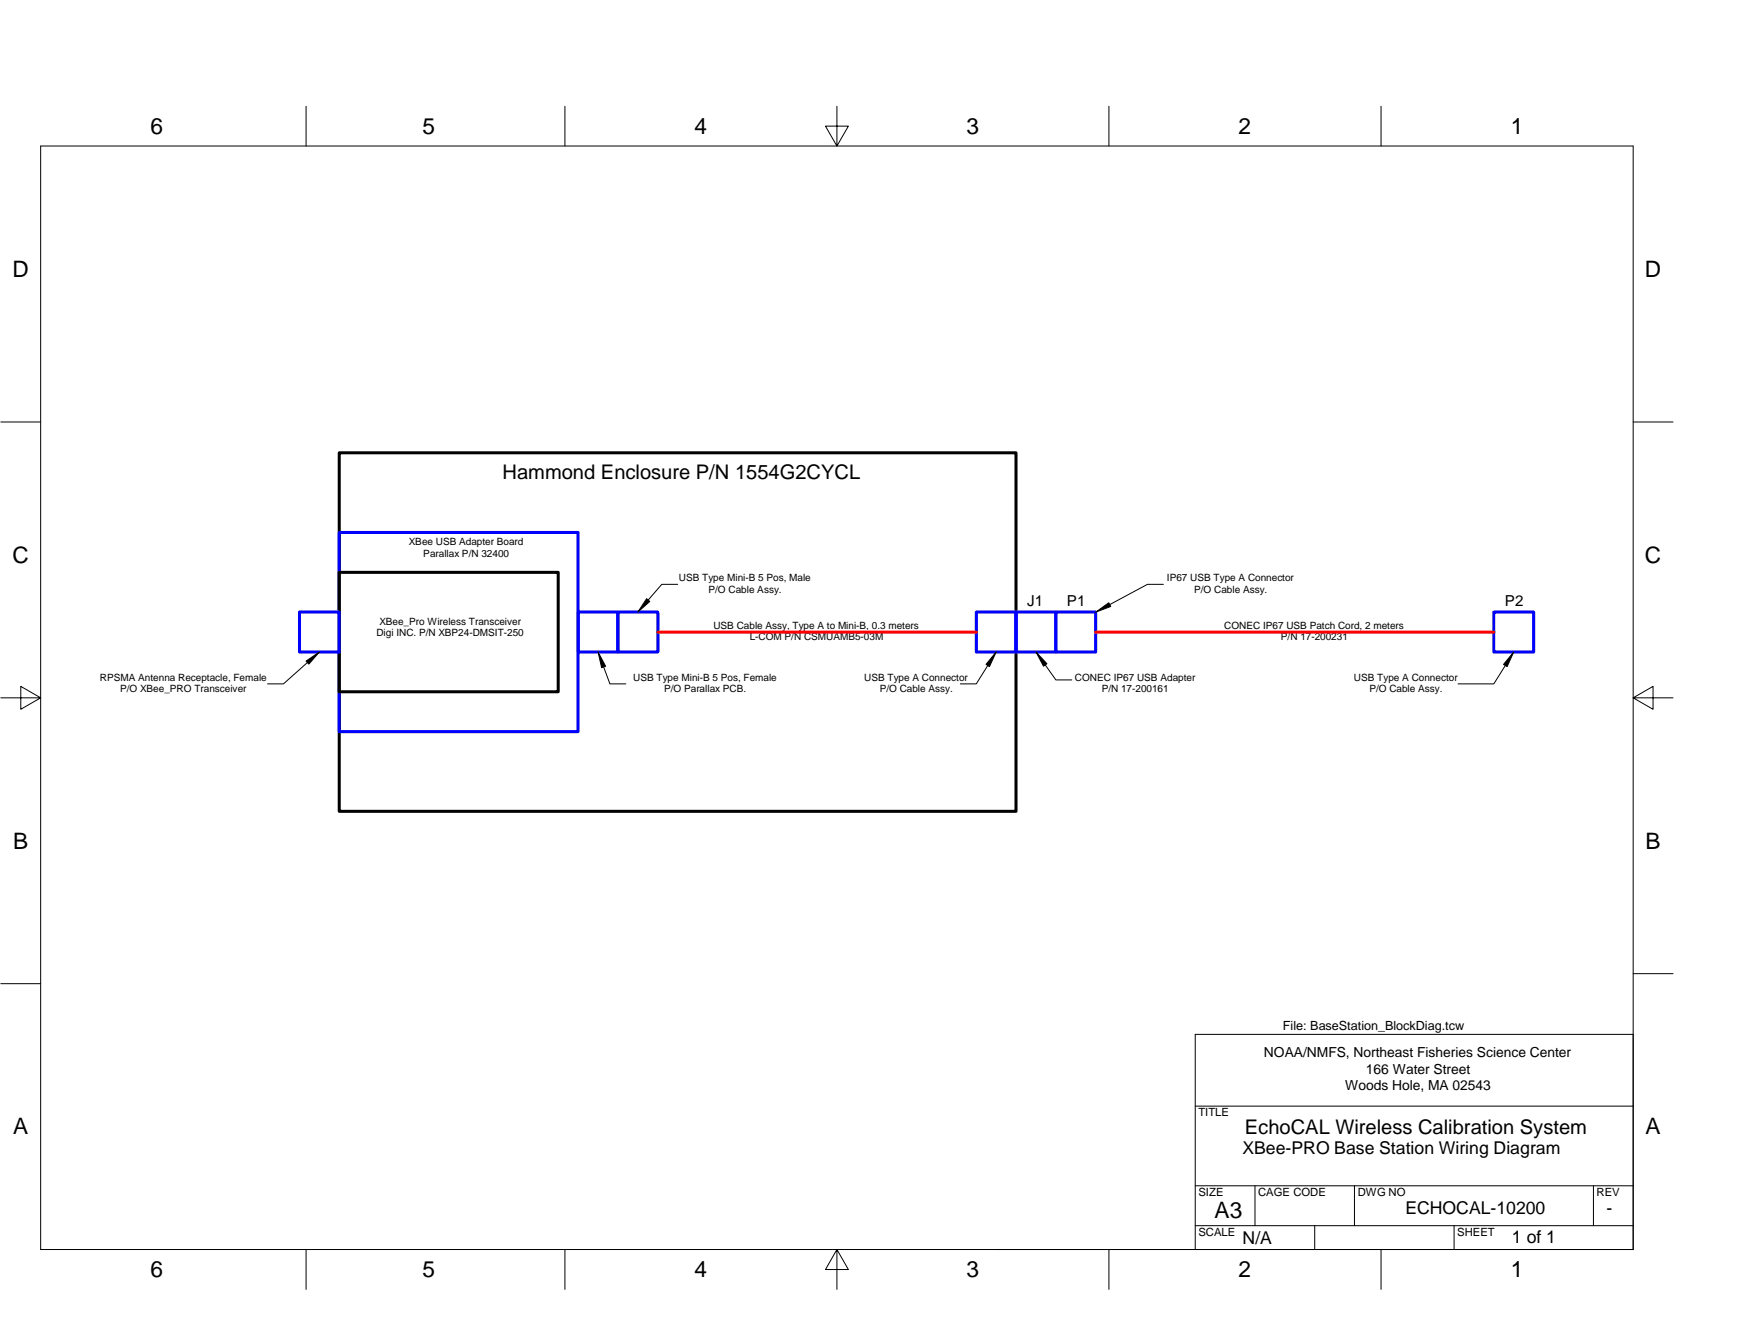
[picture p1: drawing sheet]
<svg xmlns="http://www.w3.org/2000/svg" width="279mm" height="216mm" viewBox="0 0 279 216" stroke-linecap="round" stroke-linejoin="round" font-family="sans-serif">
<defs><g id="words">
<g font-size="3.6">
<text x="24.2" y="21.5">6</text>
<text x="68" y="21.5">5</text>
<text x="111.7" y="21.5">4</text>
<text x="155.5" y="21.5">3</text>
<text x="199.2" y="21.5">2</text>
<text x="243" y="21.5">1</text>
<text x="2" y="44.5">D</text>
<text x="264.6" y="44.5">D</text>
<text x="2" y="90.5">C</text>
<text x="264.6" y="90.5">C</text>
<text x="2.1" y="136.4">B</text>
<text x="264.7" y="136.4">B</text>
<text x="2.1" y="182.4">A</text>
<text x="264.7" y="182.4">A</text>
<text x="195.4" y="195.8">A3</text>
<text x="24.2" y="205.3">6</text>
<text x="68" y="205.3">5</text>
<text x="111.7" y="205.3">4</text>
<text x="155.5" y="205.3">3</text>
<text x="199.2" y="205.3">2</text>
<text x="243" y="205.3">1</text>
</g>
<g font-size="3.2">
<text x="80.8" y="77">Hammond Enclosure P/N 1554G2CYCL</text>
<text x="200.2" y="182.3">EchoCAL Wireless Calibration System</text>
</g>
<g font-size="2.8">
<text x="199.9" y="185.5">XBee-PRO Base Station Wiring Diagram</text>
<text x="226.1" y="195.2">ECHOCAL-10200</text>
<text x="258.4" y="195.2">-</text>
<text x="199.9" y="200">N/A</text>
<text x="243.2" y="199.9">1 of 1</text>
</g>
<g font-size="2.4">
<text x="165.2" y="97.4">J1</text>
<text x="171.6" y="97.4">P1</text>
<text x="242.1" y="97.4">P2</text>
</g>
<g font-size="2.2">
<text x="203.3" y="170">NOAA/NMFS, Northeast Fisheries Science Center</text>
<text x="219.7" y="172.7">166 Water Street</text>
<text x="216.4" y="175.2">Woods Hole, MA 02543</text>
</g>
<text font-size="2" x="206.4" y="165.5">File: BaseStation_BlockDiag.tcw</text>
<g font-size="1.8">
<text x="192.8" y="179.5">TITLE</text>
<text x="192.8" y="192.3">SIZE</text>
<text x="202.4" y="192.3">CAGE CODE</text>
<text x="218.4" y="192.3">DWG NO</text>
<text x="256.8" y="192.3">REV</text>
<text x="192.8" y="198.7">SCALE</text>
<text x="234.4" y="198.7">SHEET</text>
</g>
<g font-size="1.6">
<text x="65.8" y="87.7">XBee USB Adapter Board</text>
<text x="68.1" y="89.5">Parallax P/N 32400</text>
<text x="109.2" y="93.5">USB Type Mini-B 5 Pos, Male</text>
<text x="114" y="95.3">P/O Cable Assy.</text>
<text x="187.7" y="93.5">IP67 USB Type A Connector</text>
<text x="192.1" y="95.3">P/O Cable Assy.</text>
<text x="61" y="100.5">XBee_Pro Wireless Transceiver</text>
<text x="114.7" y="101.2">USB Cable Assy, Type A to Mini-B, 0.3 meters</text>
<text x="196.9" y="101.2">CONEC IP67 USB Patch Cord, 2 meters</text>
<text x="60.5" y="102.3">Digi INC. P/N XBP24-DMSIT-250</text>
<text x="120.6" y="103">L-COM P/N CSMUAMB5-03M</text>
<text x="206" y="103">P/N 17-200231</text>
<text x="16.1" y="109.5">RPSMA Antenna Receptacle, Female</text>
<text x="19.3" y="111.3">P/O XBee_PRO Transceiver</text>
<text x="101.9" y="109.5">USB Type Mini-B 5 Pos, Female</text>
<text x="106.8" y="111.3">P/O Parallax PCB.</text>
<text x="139" y="109.5">USB Type A Connector</text>
<text x="141.5" y="111.3">P/O Cable Assy.</text>
<text x="172.9" y="109.5">CONEC IP67 USB Adapter</text>
<text x="177.2" y="111.3">P/N 17-200161</text>
<text x="217.8" y="109.5">USB Type A Connector</text>
<text x="220.3" y="111.3">P/O Cable Assy.</text>
</g>
</g></defs>
<g fill="none" stroke="#000" stroke-width=".16">
<path d="M49.2 17.1v6.4M90.9 17.1v6.4M134.6 17.1v6.4l1.9-3.2h-3.7l1.8 3.2M178.4 17.1v6.4M222.1 17.1v6.4M6.5 23.5h256.2v177.4h-256.2zM.1 67.8h6.4M262.7 67.8h6.4M104 96.2l.5 .5-1.9 1.7zM109 93.9h-2.6l-2.1 2.6M176.3 98.4l2.1-1.5 .3 .6zM187.1 93.9h-2.5l-6.1 3.3"/>
<path d="M.1 112.2h6.4l-3.2-1.9v3.7l3.2-1.8M49.2 106.3l2.2-1.5-1.7 2zM49.4 106.5l-3.8 3.4h-2.6M96.2 104.8l1.2 2.3-.6 .2zM97.1 107.2l1 2.7h2.6M158.9 107l-1.9 2.9h-2.5M160.2 104.8l-1 2.4-.6-.4zM166.6 104.8l1.8 1.9-.5 .4zM168.1 106.9l1.7 2.4h2.6M242.1 107l-1.8 2.9h-5.8M243.5 104.8l-1.1 2.4-.5-.4zM262.7 112.2l3.2-1.9v3.7l-3.2-1.8h6.4"/>
<path d="M.1 158.1h6.4M262.7 156.5h6.4M192.3 177.8h70.4M192.3 190.6h70.4M192.3 197h70.4M201.9 190.6v6.4M211.5 197v3.9M217.9 190.6v6.4M233.9 197v3.9M256.3 190.6v6.4M49.2 200.9v6.4M90.9 200.9v6.4"/>
<path d="M134.6 200.9l1.9 3.2h-3.7l1.8-3.2v6.4M160.2 200.9h102.5M178.4 200.9v6.4M192.3 200.9v-34.6h70.4v34.6M222.1 200.9v6.4"/>
</g>
<path d="M54.6 72.8h108.8v57.6h-108.8zM54.6 92h35.2v19.2h-35.2z" fill="none" stroke="#000" stroke-width=".49"/>
<path d="M48.2 98.4h6.4v6.4h-6.4zM54.6 85.6h38.4v32h-38.4zM93 98.4h6.4v6.4h-6.4zM99.4 98.4h6.4v6.4h-6.4zM157 98.4h6.4v6.4h-6.4zM163.4 98.4h6.4v6.4h-6.4zM169.8 98.4h6.5v6.4h-6.5zM240.3 98.4h6.4v6.4h-6.4z" fill="none" stroke="#00f" stroke-width=".49"/>
<path d="M105.8 101.6h51.2M176.3 101.6h64" fill="none" stroke="#f00" stroke-width=".49"/>
<g fill="#000">
<path d="M104 96.2l.5 .5-1.9 1.7 1.7-1.9-1.7 1.9z" fill-rule="evenodd"/>
<path d="M176.3 98.4l2.1-1.5 .3 .6-2.4 .9 2.2-1.2z" fill-rule="evenodd"/>
<path d="M49.2 106.3l2.2-1.5-2 1.7 2-1.7-1.7 2z" fill-rule="evenodd"/>
<path d="M96.2 104.8l1.2 2.3-.6 .2-.6-2.5 .9 2.4z" fill-rule="evenodd"/>
<path d="M160.2 104.8l-1 2.4-.6-.4 1.6-2-1.3 2.2z" fill-rule="evenodd"/>
<path d="M166.6 104.8l1.8 1.9-.5 .4-1.3-2.3 1.5 2.1z" fill-rule="evenodd"/>
<path d="M243.5 104.8l-1.1 2.4-.5-.4 1.6-2-1.4 2.2z" fill-rule="evenodd"/>
</g>
<use href="#words"/>
</svg>
